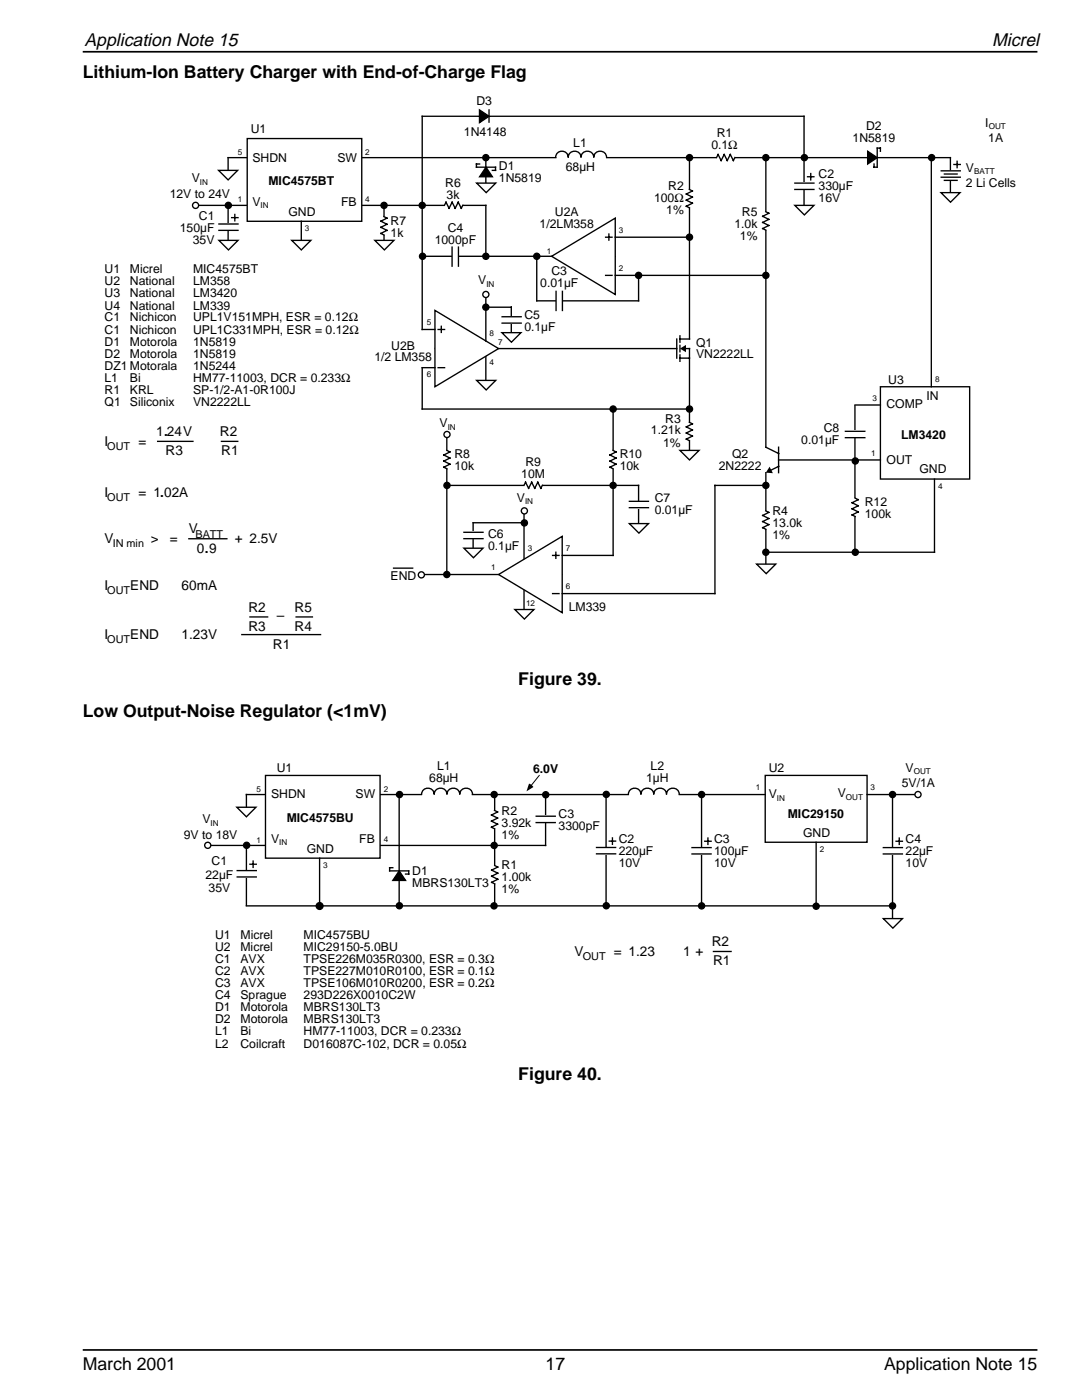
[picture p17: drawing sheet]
<svg xmlns="http://www.w3.org/2000/svg" width="216mm" height="279mm" viewBox="0 0 216 279" stroke-linecap="round" stroke-linejoin="round" font-family="sans-serif">
<defs><g id="words">
<g font-size="3.6">
<text x="16.8" y="9.2">Application Note 15</text>
<text x="198" y="9.2">Micrel</text>
</g>
<g font-size="3.5">
<text x="16.5" y="15.5">Lithium-Ion Battery Charger with End-of-Charge Flag</text>
<text x="103.4" y="136.7">Figure 39.</text>
<text x="16.5" y="143">Low Output-Noise Regulator (&lt;1mV)</text>
<text x="103.4" y="215.6">Figure 40.</text>
<text x="16.5" y="273.3">March 2001</text>
<text x="108.9" y="273.3">17</text>
<text x="176.4" y="273.3">Application Note 15</text>
</g>
<g font-size="2.7">
<text x="20.9" y="89">I</text>
<text x="27.6" y="89">=</text>
<text x="31.2" y="87.1">1.24V</text>
<text x="43.9" y="87.1">R2</text>
<text x="33" y="90.9">R3</text>
<text x="44.2" y="90.9">R1</text>
<text x="20.9" y="99.2">I</text>
<text x="27.6" y="99.2">= 1.02A</text>
<text x="37.7" y="106.3">V</text>
<text x="20.9" y="108.4">V</text>
<text x="30.1" y="108.4">&gt;</text>
<text x="33.9" y="108.4">=</text>
<text x="39.3" y="110.3">0.9</text>
<text x="46.9" y="108.4">+ 2.5V</text>
<text x="20.9" y="117.7">I</text>
<text x="26" y="117.7">END</text>
<text x="36.2" y="117.7">60mA</text>
<text x="49.6" y="122.1">R2</text>
<text x="49.6" y="125.9">R3</text>
<text x="55.3" y="123.8">–</text>
<text x="58.8" y="122.1">R5</text>
<text x="58.8" y="125.9">R4</text>
<text x="20.9" y="127.6">I</text>
<text x="26" y="127.6">END</text>
<text x="36.2" y="127.6">1.23V</text>
<text x="54.4" y="129.4">R1</text>
<text x="114.7" y="190.8">V</text>
<text x="122.5" y="190.8">= 1.23</text>
<text x="136.3" y="190.8">1 +</text>
<text x="142" y="188.9">R2</text>
<text x="142.3" y="192.7">R1</text>
</g>
<g font-size="2.4">
<text x="95.1" y="20.9">D3</text>
<text x="50" y="26.6">U1</text>
<text x="92.6" y="27.2">1N4148</text>
<text x="114.4" y="29.3">L1</text>
<text x="141.9" y="29.8">0.1Ω</text>
<text x="143" y="27.4">R1</text>
<text x="170.1" y="28.4">1N5819</text>
<text x="172.8" y="26">D2</text>
<text x="196.6" y="25.3">I</text>
<text x="197.2" y="28.4">1A</text>
<text x="50.4" y="32.2">SHDN</text>
<text x="67.3" y="32.2">SW</text>
<text x="99.6" y="33.9">D1</text>
<text x="112.9" y="34.1">68µH</text>
<text x="163.3" y="35.5">C2</text>
<text x="192.7" y="34.3">V</text>
<text x="33.9" y="39.5">12V to 24V</text>
<text x="38.3" y="36.4">V</text>
<text x="50.4" y="41">V</text>
<text x="53.6" y="36.8">MIC4575BT</text>
<text x="68.1" y="41">FB</text>
<text x="88.9" y="37.3">R6</text>
<text x="89.1" y="39.6">3k</text>
<text x="99.6" y="36.2">1N5819</text>
<text x="130.5" y="40.3">100Ω</text>
<text x="133.3" y="37.9">R2</text>
<text x="163.3" y="37.9">330µF</text>
<text x="163.3" y="40.3">16V</text>
<text x="192.7" y="37.3">2 Li Cells</text>
<text x="35.9" y="46.3">150µF</text>
<text x="39.7" y="44">C1</text>
<text x="57.6" y="43.1">GND</text>
<text x="77.9" y="45">R7</text>
<text x="77.9" y="47.3">1k</text>
<text x="89.3" y="46.3">C4</text>
<text x="107.7" y="45.5">1/2LM358</text>
<text x="110.7" y="43.1">U2A</text>
<text x="132.9" y="42.7">1%</text>
<text x="146.6" y="45.5">1.0k</text>
<text x="147.6" y="48">1%</text>
<text x="148" y="43.1">R5</text>
<text x="38.5" y="48.8">35V</text>
<text x="86.8" y="48.6">1000pF</text>
<text x="20.9" y="54.5">U1</text>
<text x="20.9" y="56.9">U2</text>
<text x="20.9" y="59.3">U3</text>
<text x="25.9" y="56.9">National</text>
<text x="25.9" y="54.5">Micrel</text>
<text x="25.9" y="59.3">National</text>
<text x="38.5" y="56.9">LM358</text>
<text x="38.5" y="59.3">LM3420</text>
<text x="38.5" y="54.5">MIC4575BT</text>
<text x="95.4" y="56.8">V</text>
<text x="107.8" y="57.2">0.01µF</text>
<text x="110" y="54.9">C3</text>
<text x="20.9" y="61.8">U4</text>
<text x="20.9" y="64.1">C1</text>
<text x="25.9" y="61.8">National</text>
<text x="25.9" y="64.1">Nichicon</text>
<text x="38.5" y="61.8">LM339</text>
<text x="38.5" y="64.1">UPL1V151MPH, ESR = 0.12Ω</text>
<text x="104.6" y="63.6">C5</text>
<text x="104.6" y="66">0.1µF</text>
<text x="20.9" y="66.6">C1</text>
<text x="20.9" y="69">D1</text>
<text x="20.9" y="71.4">D2</text>
<text x="25.9" y="66.6">Nichicon</text>
<text x="25.9" y="69">Motorola</text>
<text x="25.9" y="71.4">Motorola</text>
<text x="38.5" y="66.6">UPL1C331MPH, ESR = 0.12Ω</text>
<text x="38.5" y="69">1N5819</text>
<text x="38.5" y="71.4">1N5819</text>
<text x="78.1" y="69.8">U2B</text>
<text x="138.9" y="69.2">Q1</text>
<text x="138.9" y="71.5">VN2222LL</text>
<text x="20.9" y="73.8">DZ1 Motorala</text>
<text x="20.9" y="76.2">L1</text>
<text x="25.9" y="76.2">Bi</text>
<text x="38.5" y="76.2">HM77-11003, DCR = 0.233Ω</text>
<text x="38.5" y="73.8">1N5244</text>
<text x="74.7" y="72.1">1/2 LM358</text>
<text x="177.2" y="76.5">U3</text>
<text x="20.9" y="78.6">R1</text>
<text x="20.9" y="81">Q1</text>
<text x="25.9" y="78.6">KRL</text>
<text x="25.9" y="81">Siliconix</text>
<text x="38.5" y="81">VN2222LL</text>
<text x="38.5" y="78.6">SP-1/2-A1-0R100J</text>
<text x="176.9" y="81.5">COMP</text>
<text x="184.9" y="79.9">IN</text>
<text x="87.7" y="85.3">V</text>
<text x="129.9" y="86.7">1.21k</text>
<text x="132.3" y="89.1">1%</text>
<text x="132.7" y="84.3">R3</text>
<text x="159.9" y="88.7">0.01µF</text>
<text x="164.4" y="86.3">C8</text>
<text x="179.8" y="87.6">LM3420</text>
<text x="90.7" y="91.4">R8</text>
<text x="90.7" y="93.7">10k</text>
<text x="104" y="95.4">10M</text>
<text x="104.8" y="93.1">R9</text>
<text x="123.7" y="91.4">R10</text>
<text x="123.7" y="93.7">10k</text>
<text x="143.4" y="93.7">2N2222</text>
<text x="146.1" y="91.4">Q2</text>
<text x="176.9" y="92.7">OUT</text>
<text x="183.5" y="94.4">GND</text>
<text x="103.1" y="100.2">V</text>
<text x="130.6" y="100.3">C7</text>
<text x="172.6" y="100.9">R12</text>
<text x="97.4" y="107.4">C6</text>
<text x="130.6" y="102.6">0.01µF</text>
<text x="154.1" y="102.8">R4</text>
<text x="154.1" y="105.2">13.0k</text>
<text x="154.1" y="107.6">1%</text>
<text x="172.6" y="103.3">100k</text>
<text x="97.4" y="109.7">0.1µF</text>
<text x="77.9" y="115.8">END</text>
<text x="113.5" y="121.9">LM339</text>
<text x="55.2" y="154.1">U1</text>
<text x="87.2" y="153.7">L1</text>
<text x="106.4" y="154.3">6.0V</text>
<text x="129.8" y="153.7">L2</text>
<text x="153.4" y="154.1">U2</text>
<text x="180.7" y="154.1">V</text>
<text x="54.1" y="159.4">SHDN</text>
<text x="71" y="159.4">SW</text>
<text x="85.7" y="156.1">68µH</text>
<text x="128.9" y="156.1">1µH</text>
<text x="153.4" y="159.3">V</text>
<text x="167.2" y="159">V</text>
<text x="180" y="157.1">5V/1A</text>
<text x="36.7" y="167.4">9V to 18V</text>
<text x="40.4" y="164.3">V</text>
<text x="57.2" y="164">MIC4575BU</text>
<text x="100.1" y="162.6">R2</text>
<text x="100.1" y="165">3.92k</text>
<text x="100.1" y="167.4">1%</text>
<text x="111.5" y="163.2">C3</text>
<text x="111.5" y="165.6">3300pF</text>
<text x="157.2" y="163.2">MIC29150</text>
<text x="160.2" y="167.1">GND</text>
<text x="42.2" y="172.7">C1</text>
<text x="54.1" y="168.2">V</text>
<text x="61.2" y="170.2">GND</text>
<text x="71.7" y="168.2">FB</text>
<text x="100.1" y="173.4">R1</text>
<text x="123.5" y="168.3">C2</text>
<text x="123.5" y="170.7">220µF</text>
<text x="123.5" y="173.1">10V</text>
<text x="142.5" y="168.3">C3</text>
<text x="142.5" y="170.7">100µF</text>
<text x="142.5" y="173.1">10V</text>
<text x="180.7" y="168.3">C4</text>
<text x="180.7" y="170.7">22µF</text>
<text x="180.7" y="173.1">10V</text>
<text x="41" y="175.3">22µF</text>
<text x="41.6" y="178">35V</text>
<text x="82.3" y="174.7">D1</text>
<text x="82.3" y="177">MBRS130LT3</text>
<text x="100.1" y="175.7">1.00k</text>
<text x="100.1" y="178.2">1%</text>
<text x="42.9" y="187.4">U1</text>
<text x="42.9" y="189.8">U2</text>
<text x="48" y="189.8">Micrel</text>
<text x="48" y="187.4">Micrel</text>
<text x="60.6" y="189.8">MIC29150-5.0BU</text>
<text x="60.6" y="187.4">MIC4575BU</text>
<text x="42.9" y="192.2">C1</text>
<text x="42.9" y="194.6">C2</text>
<text x="42.9" y="197">C3</text>
<text x="48" y="192.2">AVX</text>
<text x="48" y="194.6">AVX</text>
<text x="48" y="197">AVX</text>
<text x="60.6" y="192.2">TPSE226M035R0300, ESR = 0.3Ω</text>
<text x="60.6" y="194.6">TPSE227M010R0100, ESR = 0.1Ω</text>
<text x="60.6" y="197">TPSE106M010R0200, ESR = 0.2Ω</text>
<text x="42.9" y="199.4">C4</text>
<text x="42.9" y="201.8">D1</text>
<text x="48" y="199.4">Sprague</text>
<text x="48" y="201.8">Motorola</text>
<text x="60.6" y="201.8">MBRS130LT3</text>
<text x="60.6" y="199.4">293D226X0010C2W</text>
<text x="42.9" y="204.3">D2</text>
<text x="42.9" y="206.6">L1</text>
<text x="42.9" y="209.1">L2</text>
<text x="48" y="206.6">Bi</text>
<text x="48" y="204.3">Motorola</text>
<text x="48" y="209.1">Coilcraft</text>
<text x="60.6" y="209.1">D016087C-102, DCR = 0.05Ω</text>
<text x="60.6" y="204.3">MBRS130LT3</text>
<text x="60.6" y="206.6">HM77-11003, DCR = 0.233Ω</text>
</g>
<g font-size="2.2">
<text x="21.4" y="89.8">OUT</text>
<text x="21.4" y="99.9">OUT</text>
<text x="39" y="107.3">BATT</text>
<text x="22.5" y="109.2">IN min</text>
<text x="21.4" y="118.5">OUT</text>
<text x="21.4" y="128.3">OUT</text>
<text x="116.3" y="191.6">OUT</text>
</g>
<g font-size="1.6">
<text x="197.3" y="25.8">OUT</text>
<text x="47.5" y="30.9">5</text>
<text x="72.9" y="30.9">2</text>
<text x="194.4" y="34.7">BATT</text>
<text x="39.9" y="36.9">IN</text>
<text x="47.5" y="40.4">1</text>
<text x="52" y="41.6">IN</text>
<text x="72.9" y="40.4">4</text>
<text x="60.8" y="46.1">3</text>
<text x="123.5" y="46.5">3</text>
<text x="109.1" y="50.6">1</text>
<text x="97" y="57.2">IN</text>
<text x="123.5" y="54.1">2</text>
<text x="85.2" y="64.9">5</text>
<text x="97.7" y="67.1">8</text>
<text x="99.4" y="68.8">7</text>
<text x="85.2" y="75.3">6</text>
<text x="97.7" y="72.8">4</text>
<text x="186.6" y="76.3">8</text>
<text x="174.1" y="79.9">3</text>
<text x="89.3" y="85.8">IN</text>
<text x="173.8" y="91">1</text>
<text x="104.8" y="100.7">IN</text>
<text x="187.2" y="97.5">4</text>
<text x="98" y="113.8">1</text>
<text x="105.3" y="109.9">3</text>
<text x="112.9" y="109.9">7</text>
<text x="112.9" y="117.6">6</text>
<text x="105" y="120.8">12</text>
<text x="182.3" y="154.5">OUT</text>
<text x="51.2" y="158">5</text>
<text x="76.6" y="158">2</text>
<text x="150.8" y="157.7">1</text>
<text x="155" y="159.8">IN</text>
<text x="168.8" y="159.6">OUT</text>
<text x="173.7" y="157.7">3</text>
<text x="42" y="164.8">IN</text>
<text x="51.2" y="168.2">1</text>
<text x="55.7" y="168.7">IN</text>
<text x="64.5" y="173.2">3</text>
<text x="76.6" y="168.1">4</text>
<text x="163.6" y="170.1">2</text>
</g>
</g></defs>
<path d="M16.5 10.3h190.5M16.5 269.4h190.5" fill="none" stroke="#000" stroke-width=".34"/>
<path d="M45.5 31.5h65.4M39.2 41h57.7" fill="none" stroke="#000" stroke-width=".27"/>
<path d="M49.3 27.7h22.9v16.5h-22.9z" fill-rule="evenodd" fill="#fff" stroke="#000" stroke-width=".27"/>
<path d="M45.5 41.1v6.9" fill="none" stroke="#000" stroke-width=".27"/>
<path d="M43.6 44.6h4v1.5h-4z" fill-rule="evenodd" fill="#fff"/>
<path d="M45.5 31.5v2.5M43.7 44.7h3.8M43.7 46h3.8M46.2 43.4h1.3M46.9 42.8v1.3" fill="none" stroke="#000" stroke-width=".27"/>
<g fill="#fff" stroke="#000" stroke-width=".27">
<path d="M43.6 34h3.8l-1.9 1.9z" fill-rule="evenodd"/>
<circle cx="39" cy="41" r=".61"/>
</g>
<g fill="#000" stroke="#000" stroke-width=".27">
<circle cx="96.9" cy="31.5" r=".61"/>
<circle cx="45.6" cy="41" r=".61"/>
<circle cx="96.9" cy="51.1" r=".61"/>
</g>
<path d="M84.2 23.2v42.6M121 31.4a1.27 1.27 0 0 0-1.2-1.2 1.27 1.27 0 0 0-1.3 1.2 1.27 1.27 0 0 0-1.3-1.2 1.27 1.27 0 0 0-1.3 1.2 1.27 1.27 0 0 0-1.2-1.2 1.27 1.27 0 0 0-1.3 1.2 1.26 1.26 0 0 0-1.3-1.2 1.26 1.26 0 0 0-1.2 1.2M121.1 31.5h68.5M60.1 44.2v3.8M84.2 51.1h22.9" fill="none" stroke="#000" stroke-width=".27"/>
<path d="M175.7 77.2h17.8v18.4h-17.8z" fill-rule="evenodd" fill="#fff" stroke="#000" stroke-width=".27"/>
<path d="M96.9 70.8v5.1M84.2 81.6h53.4" fill="none" stroke="#000" stroke-width=".27"/>
<g fill="#fff" stroke="#000" stroke-width=".27">
<path d="M43.7 48h3.8l-1.9 1.9z" fill-rule="evenodd"/>
<path d="M58.2 48h3.8l-1.9 1.9z" fill-rule="evenodd"/>
</g>
<path d="M84.2 23.2h76.2M76.6 41v7" fill="none" stroke="#000" stroke-width=".27"/>
<path d="M74.8 48h3.8l-1.9 1.9z" fill-rule="evenodd" fill="#fff" stroke="#000" stroke-width=".27"/>
<g fill="#000" stroke="#000" stroke-width=".27">
<circle cx="76.6" cy="41" r=".61"/>
<circle cx="84.2" cy="41" r=".61"/>
</g>
<path d="M76 43.4h1.2v3.3h-1.2z" fill-rule="evenodd" fill="#fff" stroke="#fff" stroke-width=".27"/>
<path d="M96.9 31.5v5M76.6 43.2l.6 .3-1.2 .6 1.2 .7-1.2 .6 1.2 .6-1.2 .6 .6 .3" fill="none" stroke="#000" stroke-width=".27"/>
<path d="M95.1 36.5h3.8l-1.9 1.9z" fill-rule="evenodd" fill="#fff" stroke="#000" stroke-width=".27"/>
<path d="M95.7 32.7h-.6v.7h3.8v.6h-.7M88.7 41l.3-.6 .6 1.2 .6-1.2 .6 1.2 .6-1.2 .6 1.2 .3-.6M96.9 41v10.1" fill="none" stroke="#000" stroke-width=".27"/>
<path d="M97 33.4l1.2 1.9h-2.5z" fill-rule="evenodd" fill="#000" stroke="#000" stroke-width=".27"/>
<path d="M88.9 40.4h3.3v1.2h-3.3z" fill-rule="evenodd" fill="#fff" stroke="#fff" stroke-width=".27"/>
<path d="M90.2 49.3h1.3v3.8h-1.3z" fill-rule="evenodd" fill="#fff"/>
<path d="M90.2 49.3v3.8M91.5 49.3v3.8M86.8 69.6h48.2" fill="none" stroke="#000" stroke-width=".27"/>
<circle cx="84.3" cy="51.1" r=".61" fill="#000" stroke="#000" stroke-width=".27"/>
<path d="M86.8 61.9l12.7 7.7-12.7 7.6z" fill-rule="evenodd" fill="#fff" stroke="#000" stroke-width=".27"/>
<path d="M84.2 65.8h2.6M84.2 73.4h2.6M87.4 65.8h1.3M87.4 73.4h1.3M88.1 65.1v1.2" fill="none" stroke="#000" stroke-width=".27"/>
<path d="M95.1 75.9h3.8l-1.9 1.9z" fill-rule="evenodd" fill="#fff" stroke="#000" stroke-width=".27"/>
<path d="M96.9 58.8v9.3M96.9 61.3h5.1v5.1" fill="none" stroke="#000" stroke-width=".27"/>
<path d="M100.1 66.4h3.9l-1.9 1.9z" fill-rule="evenodd" fill="#fff" stroke="#000" stroke-width=".27"/>
<path d="M100.1 63.1h4v1.5h-4z" fill-rule="evenodd" fill="#fff"/>
<path d="M84.2 73.4v8.2M100.2 63.2h3.8M100.2 64.5h3.8" fill="none" stroke="#000" stroke-width=".27"/>
<circle cx="96.9" cy="58.8" r=".61" fill="#fff" stroke="#000" stroke-width=".27"/>
<g fill="#000" stroke="#000" stroke-width=".27">
<circle cx="107.1" cy="51.1" r=".61"/>
<circle cx="96.9" cy="61.3" r=".61"/>
</g>
<path d="M107.1 51.1v8.9M107.5 51.1h15.2" fill="none" stroke="#000" stroke-width=".27"/>
<path d="M110.1 51.1l12.7-7.6v15.3z" fill-rule="evenodd" fill="#fff" stroke="#000" stroke-width=".27"/>
<path d="M120.8 47.3h1.3M120.8 55h1.3M121.5 46.7v1.2M122.8 47.3h14.8M122.8 55h30M107.1 60h20.3" fill="none" stroke="#000" stroke-width=".27"/>
<path d="M111 58.2h1.2v3.8h-1.2z" fill-rule="evenodd" fill="#fff"/>
<path d="M137.6 31.5v36.2h-1.9M111 58.2v3.8M112.2 58.2v3.8M127.4 55v5M135 67.7v3.8M135.7 71.5h1.9M135.7 67v1.3M135.7 68.9v1.3M135.7 70.8v1.3M136.9 69.6h.7v20.3" fill="none" stroke="#000" stroke-width=".27"/>
<circle cx="127.4" cy="55" r=".61" fill="#000" stroke="#000" stroke-width=".27"/>
<path d="M135.7 69.6l1.2-.8v1.5z" fill="#000"/>
<path d="M135.7 89.9h3.8l-1.9 1.9z" fill-rule="evenodd" fill="#fff" stroke="#000" stroke-width=".27"/>
<g fill="#000" stroke="#000" stroke-width=".27">
<circle cx="137.6" cy="31.5" r=".61"/>
<circle cx="152.8" cy="31.5" r=".61"/>
<circle cx="160.5" cy="31.5" r=".61"/>
<circle cx="137.6" cy="47.3" r=".61"/>
<circle cx="137.6" cy="81.6" r=".61"/>
</g>
<g fill="#fff" stroke="#fff" stroke-width=".27">
<path d="M136.9 84.4h1.3v3.4h-1.3z" fill-rule="evenodd"/>
<path d="M136.9 37.9h1.3v3.4h-1.3z" fill-rule="evenodd"/>
<path d="M143.1 30.8h3.4v1.2h-3.4z" fill-rule="evenodd"/>
</g>
<path d="M137.6 37.8l.6 .3-1.3 .6 1.3 .6-1.3 .6 1.3 .7-1.3 .6 .7 .3M143 31.4l.3-.6 .6 1.2 .6-1.2 .6 1.2 .6-1.2 .6 1.2 .3-.6M152.8 31.5v57.8M160.4 23.2v17.8M137.6 84.3l.6 .3-1.3 .6 1.3 .6-1.3 .6 1.3 .6-1.3 .6 .7 .3" fill="none" stroke="#000" stroke-width=".27"/>
<path d="M158.5 36.5h4v1.4h-4z" fill-rule="evenodd" fill="#fff"/>
<path d="M158.6 36.5h3.8M158.6 37.8h3.8M161.1 35.3h1.3M161.8 34.6v1.3" fill="none" stroke="#000" stroke-width=".27"/>
<path d="M158.6 41h3.8l-1.9 1.9z" fill-rule="evenodd" fill="#fff" stroke="#000" stroke-width=".27"/>
<path d="M97.6 21.9v2.5M185.8 31.5v45.7M155.4 91.8h20.3M170.6 80.8h5.1M170.6 81v29.2M186.5 95.6v14.6" fill="none" stroke="#000" stroke-width=".27"/>
<path d="M95.7 21.9l1.9 1.3-1.9 1.3z" fill-rule="evenodd" fill="#000" stroke="#000" stroke-width=".27"/>
<path d="M168.6 86h4v1.4h-4z" fill-rule="evenodd" fill="#fff"/>
<path d="M152.8 42.3l.6 .3-1.2 .6 1.2 .6-1.2 .6 1.2 .6-1.2 .6 .6 .3M89.2 86.7v28M89.3 96.9h38.1M122.3 81.6v29.2M168.7 86.1h3.9M168.7 87.3h3.9M170.6 99.4l.6 .3-1.2 .6 1.2 .6-1.2 .6 1.2 .7-1.2 .6 .6 .3M84.2 114.7h27.9M152.8 110.2h33.7" fill="none" stroke="#000" stroke-width=".27"/>
<g fill="#000" stroke="#000" stroke-width=".27">
<circle cx="170.7" cy="92" r=".61"/>
<circle cx="170.7" cy="110.2" r=".61"/>
</g>
<g fill="#fff" stroke="#fff" stroke-width=".27">
<path d="M170 99.6h1.2v3.3h-1.2z" fill-rule="evenodd"/>
<path d="M152.2 42.4h1.2v3.3h-1.2z" fill-rule="evenodd"/>
</g>
<path d="M99.5 114.7l12.7-7.7v15.3z" fill-rule="evenodd" fill="#fff" stroke="#000" stroke-width=".27"/>
<path d="M104.6 96.8l.3-.6 .6 1.3 .6-1.3 .6 1.3 .6-1.3 .6 1.3 .3-.7M94.4 104.3h10.2M104.6 102v9.5M104.6 117.8v3.8M110.3 110.8h1.2M110.3 118.5h1.2M110.9 110.2v1.2M112.2 110.8h10.1M112.2 118.5h30.5" fill="none" stroke="#000" stroke-width=".27"/>
<path d="M104.7 96.2h3.4v1.3h-3.4z" fill-rule="evenodd" fill="#fff" stroke="#fff" stroke-width=".27"/>
<circle cx="84.1" cy="114.7" r=".61" fill="#fff" stroke="#000" stroke-width=".27"/>
<circle cx="89.2" cy="114.7" r=".61" fill="#000" stroke="#000" stroke-width=".27"/>
<path d="M94.4 104.3v5.1" fill="none" stroke="#000" stroke-width=".27"/>
<path d="M92.6 109.4h3.8l-1.9 1.9z" fill-rule="evenodd" fill="#fff" stroke="#000" stroke-width=".27"/>
<path d="M92.5 106.2h3.9v1.4h-3.9z" fill-rule="evenodd" fill="#fff"/>
<path d="M92.6 106.2h3.8M92.6 107.5h3.8" fill="none" stroke="#000" stroke-width=".27"/>
<circle cx="104.6" cy="102" r=".61" fill="#fff" stroke="#000" stroke-width=".27"/>
<circle cx="104.6" cy="104.4" r=".61" fill="#000" stroke="#000" stroke-width=".27"/>
<g fill="#fff" stroke="#000" stroke-width=".27">
<path d="M102.7 121.6h3.8l-1.9 1.9z" fill-rule="evenodd"/>
<circle cx="89.2" cy="86.7" r=".61"/>
</g>
<g fill="#fff" stroke="#fff" stroke-width=".27">
<path d="M88.6 90h1.2v3.4h-1.2z" fill-rule="evenodd"/>
<path d="M121.7 90h1.2v3.4h-1.2z" fill-rule="evenodd"/>
</g>
<path d="M89.2 89.9l.6 .3-1.2 .6 1.2 .6-1.2 .6 1.2 .6-1.2 .6 .6 .3M122.3 89.9l.6 .3-1.2 .6 1.2 .6-1.2 .6 1.2 .6-1.2 .6 .6 .3M127.4 96.9v7.6" fill="none" stroke="#000" stroke-width=".27"/>
<circle cx="122.3" cy="96.9" r=".61" fill="#000" stroke="#000" stroke-width=".27"/>
<path d="M125.6 104.5h3.8l-1.9 1.9z" fill-rule="evenodd" fill="#fff" stroke="#000" stroke-width=".27"/>
<path d="M125.5 100h4v1.4h-4z" fill-rule="evenodd" fill="#fff"/>
<path d="M175.7 30.2v-.6h-.7v3.8h-.6v-.7M189.6 31.5v6.9M152.8 96.9h-10.1v21.6M152.8 89.3l2.6 1.2M152.8 94.3v18.5M155.4 89.3v5M155.4 93.1l-1.5 .7M125.6 100h3.8M125.6 101.3h3.8M152.8 102l.6 .3-1.2 .6 1.2 .6-1.2 .6 1.2 .6-1.2 .6 .6 .3" fill="none" stroke="#000" stroke-width=".27"/>
<g fill="#000" stroke="#000" stroke-width=".27">
<path d="M173.1 30.2l1.9 1.3-1.9 1.2z" fill-rule="evenodd"/>
<circle cx="185.9" cy="31.5" r=".61"/>
<circle cx="152.8" cy="55" r=".61"/>
<circle cx="122.3" cy="81.6" r=".61"/>
<circle cx="152.8" cy="96.9" r=".61"/>
<circle cx="152.8" cy="110.2" r=".61"/>
</g>
<path d="M153.6 93.1l.6 1.3-1.4-.1z" fill="#000"/>
<path d="M152.2 102.1h1.2v3.3h-1.2z" fill-rule="evenodd" fill="#fff" stroke="#fff" stroke-width=".27"/>
<path d="M187.8 38.4h3.8l-1.9 2z" fill-rule="evenodd" fill="#fff" stroke="#000" stroke-width=".27"/>
<path d="M188.4 34.1h2.6v1.9h-2.6z" fill-rule="evenodd" fill="#fff" stroke="#fff" stroke-width=".2"/>
<path d="M187.8 34.1h3.8M187.8 35.4h3.8M188.4 34.7h2.6M188.4 36h2.6M190.3 32.8h1.3M191 32.2v1.3" fill="none" stroke="#000" stroke-width=".27"/>
<path d="M151 112.6h3.8l-1.9 1.9z" fill-rule="evenodd" fill="#fff" stroke="#000" stroke-width=".27"/>
<circle cx="89.2" cy="96.9" r=".61" fill="#000" stroke="#000" stroke-width=".27"/>
<path d="M31.5 88.1h7M44.2 88.1h3.2M37.7 107.5h7.6M78.5 113.4h3.8M48.3 126.6h15.7M49.9 123.1h3.5M59.1 123.1h3.2M49.2 158.6h34.9M41.5 168.7h67.4" fill="none" stroke="#000" stroke-width=".27"/>
<path d="M53 154.8h22.8v16.5h-22.8z" fill-rule="evenodd" fill="#fff" stroke="#000" stroke-width=".27"/>
<path d="M98.7 158.6v22.2M49.2 168.7v12" fill="none" stroke="#000" stroke-width=".27"/>
<path d="M47.3 173.7h3.9v1.4h-3.9z" fill-rule="evenodd" fill="#fff"/>
<path d="M49.2 158.6v2.5M47.3 173.7h3.8M47.3 175h3.8M49.9 172.5h1.2M50.5 171.8v1.3M49.2 180.8h128.9" fill="none" stroke="#000" stroke-width=".27"/>
<g fill="#fff" stroke="#000" stroke-width=".27">
<path d="M47.3 161.1h3.8l-1.9 1.9z" fill-rule="evenodd"/>
<circle cx="41.5" cy="168.7" r=".61"/>
</g>
<g fill="#000" stroke="#000" stroke-width=".27">
<path d="M79.7 173.8l1.2 1.9h-2.5z" fill-rule="evenodd"/>
<circle cx="79.7" cy="158.6" r=".61"/>
<circle cx="98.6" cy="158.6" r=".61"/>
<circle cx="49.2" cy="168.7" r=".61"/>
<circle cx="98.6" cy="168.7" r=".61"/>
<circle cx="63.8" cy="180.8" r=".68"/>
<circle cx="79.7" cy="180.8" r=".61"/>
<circle cx="98.6" cy="180.8" r=".61"/>
</g>
<path d="M79.7 158.6v22.2M84.1 158.6a1.26 1.26 0 0 1 1.3-1.3 1.26 1.26 0 0 1 1.2 1.3M86.6 158.6a1.27 1.27 0 0 1 1.3-1.3 1.27 1.27 0 0 1 1.3 1.3 1.27 1.27 0 0 1 1.3-1.3 1.27 1.27 0 0 1 1.2 1.3 1.27 1.27 0 0 1 1.3-1.3 1.27 1.27 0 0 1 1.3 1.3M94.3 158.6h31.1M108.9 158.6v10.1M63.8 171.3v9.5M78.4 173.2h-.7v.6h3.9v.6h-.7M98.7 161.7l.6 .3-1.2 .7 1.2 .6-1.2 .6 1.2 .6-1.2 .6 .6 .3M98.7 172.7l.6 .3-1.2 .7 1.2 .6-1.2 .6 1.2 .6-1.2 .6 .6 .3" fill="none" stroke="#000" stroke-width=".27"/>
<g fill="#fff" stroke="#fff" stroke-width=".27">
<path d="M98.1 172.9h1.2v3.3h-1.2z" fill-rule="evenodd"/>
<path d="M98.1 161.9h1.2v3.3h-1.2z" fill-rule="evenodd"/>
</g>
<path d="M106.9 162.8h4v1.4h-4z" fill-rule="evenodd" fill="#fff"/>
<path d="M120.9 158.6v22.2M107 162.9h3.8M107 164.2h3.8" fill="none" stroke="#000" stroke-width=".27"/>
<path d="M119 169.1h3.9v1.4h-3.9z" fill-rule="evenodd" fill="#fff"/>
<path d="M125.4 158.6a1.26 1.26 0 0 1 1.2-1.3 1.26 1.26 0 0 1 1.3 1.3M127.9 158.6a1.27 1.27 0 0 1 1.3-1.3 1.27 1.27 0 0 1 1.2 1.3 1.27 1.27 0 0 1 1.3-1.3 1.27 1.27 0 0 1 1.3 1.3 1.27 1.27 0 0 1 1.3-1.3 1.27 1.27 0 0 1 1.2 1.3M135.5 158.6h17.2M140 158.6v22.2M119 169.1h3.8M119 170.4h3.8M121.6 167.9h1.2M122.2 167.2v1.3" fill="none" stroke="#000" stroke-width=".27"/>
<g fill="#000" stroke="#000" stroke-width=".27">
<circle cx="108.9" cy="158.6" r=".61"/>
<circle cx="121" cy="158.5" r=".61"/>
<circle cx="140" cy="158.6" r=".61"/>
<circle cx="121" cy="180.8" r=".61"/>
<circle cx="140" cy="180.8" r=".61"/>
</g>
<path d="M138 169.1h4v1.4h-4z" fill-rule="evenodd" fill="#fff"/>
<path d="M152.7 154.7h20.3v13.4h-20.3zM173 158.6h10.2M178.1 158.6v24.7M138.1 169.2h3.8M138.1 170.4h3.8M140.6 167.9h1.3M141.3 167.3v1.2" fill="none" stroke="#000" stroke-width=".27"/>
<path d="M176.3 183.3h3.8l-1.9 1.9z" fill-rule="evenodd" fill="#fff" stroke="#000" stroke-width=".27"/>
<g fill="#000" stroke="#000" stroke-width=".27">
<circle cx="178.1" cy="158.6" r=".61"/>
<circle cx="178.1" cy="180.8" r=".61"/>
</g>
<path d="M176.2 169.1h3.9v1.4h-3.9z" fill-rule="evenodd" fill="#fff"/>
<path d="M162.9 168.1v12.7M176.3 169.2h3.8M176.3 170.4h3.8M178.8 167.9h1.3M179.4 167.3v1.2" fill="none" stroke="#000" stroke-width=".27"/>
<circle cx="162.9" cy="180.9" r=".61" fill="#000" stroke="#000" stroke-width=".27"/>
<circle cx="183.2" cy="158.6" r=".61" fill="#fff" stroke="#000" stroke-width=".27"/>
<path d="M142.4 189.9h3.5" fill="none" stroke="#000" stroke-width=".27"/>
<path d="M105.6 156.4l.5 .2 .3 .5-1.3 .8z" fill-rule="evenodd" fill="#000"/>
<path d="M107.6 154.8l-1.6 1.9" fill="none" stroke="#000" stroke-width=".2"/>
<use href="#words"/>
</svg>
